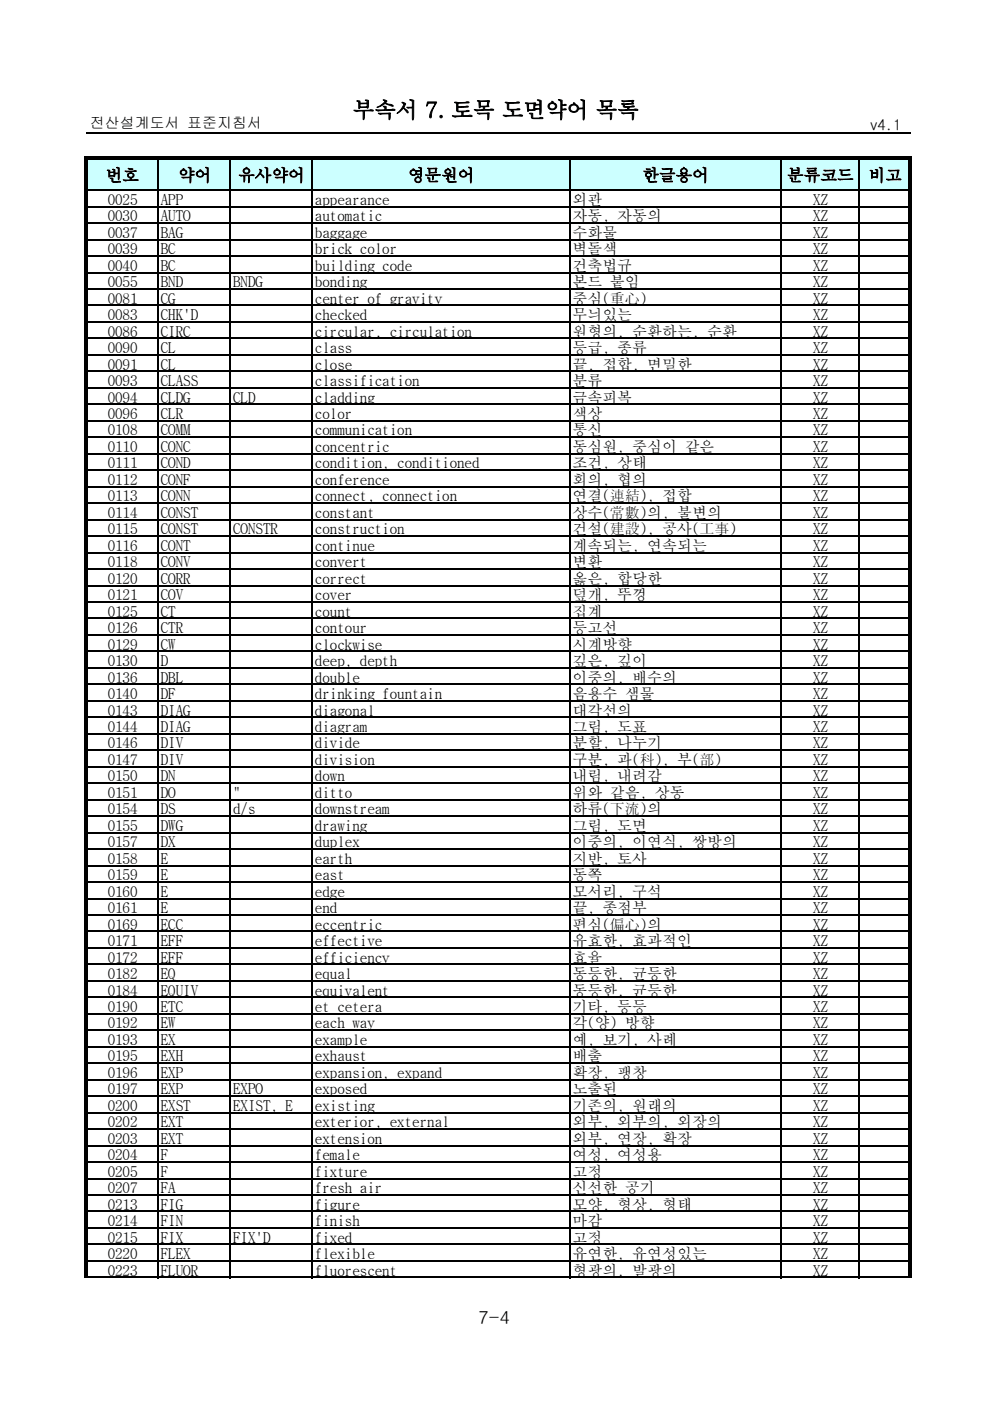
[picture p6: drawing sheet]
<svg xmlns="http://www.w3.org/2000/svg" width="210mm" height="297mm" viewBox="0 0 210 297" stroke-linecap="round" stroke-linejoin="round" font-family="sans-serif">
<defs><g id="words">
<text font-size="4.6" x="74.8" y="24.9">부속서 7. 토목 도면약어 목록</text>
<text font-size="3.9" x="101.4" y="280.8">7-4</text>
<g font-size="3.5">
<text x="22.4" y="38.4">번호</text>
<text x="37.8" y="38.4">약어</text>
<text x="50.5" y="38.4">유사약어</text>
<text x="86.5" y="38.4">영문원어</text>
<text x="136.2" y="38.4">한글용어</text>
<text x="166.9" y="38.4">분류코드</text>
<text x="184.2" y="38.4">비고</text>
</g>
<g font-size="3.2">
<text x="19" y="27.1">전산설계도서 표준지침서</text>
<text x="184.6" y="27.5">v4.1</text>
<text x="22.8" y="46.9">0030</text>
<text x="22.8" y="43.4">0025</text>
<text x="34.1" y="46.9">AUTO</text>
<text x="34.1" y="43.4">APP</text>
<text x="66.8" y="46.9">automatic</text>
<text x="66.8" y="43.4">appearance</text>
<text x="121.4" y="43.4">외관</text>
<text x="121.4" y="46.9">자동, 자동의</text>
<text x="172.5" y="43.4">XZ</text>
<text x="172.5" y="46.9">XZ</text>
<text x="22.8" y="53.9">0039</text>
<text x="22.8" y="50.4">0037</text>
<text x="34.1" y="53.9">BC</text>
<text x="34.1" y="50.4">BAG</text>
<text x="66.8" y="53.9">brick color</text>
<text x="66.8" y="50.4">baggage</text>
<text x="121.4" y="50.4">수화물</text>
<text x="121.4" y="53.9">벽돌색</text>
<text x="172.5" y="50.4">XZ</text>
<text x="172.5" y="53.9">XZ</text>
<text x="22.8" y="57.4">0040</text>
<text x="34.1" y="57.4">BC</text>
<text x="66.8" y="57.4">building code</text>
<text x="121.4" y="57.4">건축법규</text>
<text x="172.5" y="57.4">XZ</text>
<text x="22.8" y="60.9">0055</text>
<text x="22.8" y="64.4">0081</text>
<text x="34.1" y="60.9">BND</text>
<text x="34.1" y="64.4">CG</text>
<text x="49.4" y="60.9">BNDG</text>
<text x="66.8" y="60.9">bonding</text>
<text x="66.8" y="64.4">center of gravity</text>
<text x="121.4" y="60.9">본드 붙임</text>
<text x="121.4" y="64.4">중심(重心)</text>
<text x="172.5" y="60.9">XZ</text>
<text x="172.5" y="64.4">XZ</text>
<text x="22.8" y="71.4">0086</text>
<text x="22.8" y="67.9">0083</text>
<text x="34.1" y="71.4">CIRC</text>
<text x="34.1" y="67.9">CHK'D</text>
<text x="66.8" y="71.4">circular, circulation</text>
<text x="66.8" y="67.9">checked</text>
<text x="121.4" y="67.9">무늬있는</text>
<text x="121.4" y="71.4">원형의, 순환하는, 순환</text>
<text x="172.5" y="67.9">XZ</text>
<text x="172.5" y="71.4">XZ</text>
<text x="22.8" y="74.9">0090</text>
<text x="34.1" y="74.9">CL</text>
<text x="66.8" y="74.9">class</text>
<text x="121.4" y="74.9">등급, 종류</text>
<text x="172.5" y="74.9">XZ</text>
<text x="22.8" y="81.9">0093</text>
<text x="22.8" y="78.4">0091</text>
<text x="34.1" y="81.9">CLASS</text>
<text x="34.1" y="78.4">CL</text>
<text x="66.8" y="81.9">classification</text>
<text x="66.8" y="78.4">close</text>
<text x="121.4" y="81.9">분류</text>
<text x="121.4" y="78.4">끝, 접합, 면밀한</text>
<text x="172.5" y="78.4">XZ</text>
<text x="172.5" y="81.9">XZ</text>
<text x="22.8" y="85.3">0094</text>
<text x="22.8" y="88.8">0096</text>
<text x="34.1" y="85.3">CLDG</text>
<text x="34.1" y="88.8">CLR</text>
<text x="49.4" y="85.3">CLD</text>
<text x="66.8" y="85.3">cladding</text>
<text x="66.8" y="88.8">color</text>
<text x="121.4" y="85.3">금속피복</text>
<text x="121.4" y="88.8">색상</text>
<text x="172.5" y="85.3">XZ</text>
<text x="172.5" y="88.8">XZ</text>
<text x="22.8" y="92.3">0108</text>
<text x="22.8" y="95.8">0110</text>
<text x="34.1" y="92.3">COMM</text>
<text x="34.1" y="95.8">CONC</text>
<text x="66.8" y="92.3">communication</text>
<text x="66.8" y="95.8">concentric</text>
<text x="121.4" y="92.3">통신</text>
<text x="121.4" y="95.8">동심원, 중심이 같은</text>
<text x="172.5" y="95.8">XZ</text>
<text x="172.5" y="92.3">XZ</text>
<text x="22.8" y="99.3">0111</text>
<text x="34.1" y="99.3">COND</text>
<text x="66.8" y="99.3">condition, conditioned</text>
<text x="121.4" y="99.3">조건, 상태</text>
<text x="172.5" y="99.3">XZ</text>
<text x="22.8" y="102.8">0112</text>
<text x="22.8" y="106.3">0113</text>
<text x="34.1" y="102.8">CONF</text>
<text x="34.1" y="106.3">CONN</text>
<text x="66.8" y="102.8">conference</text>
<text x="66.8" y="106.3">connect, connection</text>
<text x="121.4" y="102.8">회의, 협의</text>
<text x="121.4" y="106.3">연결(連結), 접합</text>
<text x="172.5" y="102.8">XZ</text>
<text x="172.5" y="106.3">XZ</text>
<text x="22.8" y="109.8">0114</text>
<text x="22.8" y="113.3">0115</text>
<text x="34.1" y="109.8">CONST</text>
<text x="34.1" y="113.3">CONST</text>
<text x="49.4" y="113.3">CONSTR</text>
<text x="66.8" y="109.8">constant</text>
<text x="66.8" y="113.3">construction</text>
<text x="121.4" y="109.8">상수(常數)의, 불변의</text>
<text x="121.4" y="113.3">건설(建設), 공사(工事)</text>
<text x="172.5" y="109.8">XZ</text>
<text x="172.5" y="113.3">XZ</text>
<text x="22.8" y="116.8">0116</text>
<text x="34.1" y="116.8">CONT</text>
<text x="66.8" y="116.8">continue</text>
<text x="121.4" y="116.8">계속되는, 연속되는</text>
<text x="172.5" y="116.8">XZ</text>
<text x="22.8" y="120.3">0118</text>
<text x="22.8" y="123.8">0120</text>
<text x="34.1" y="120.3">CONV</text>
<text x="34.1" y="123.8">CORR</text>
<text x="66.8" y="120.3">convert</text>
<text x="66.8" y="123.8">correct</text>
<text x="121.4" y="120.3">변환</text>
<text x="121.4" y="123.8">옳은, 합당한</text>
<text x="172.5" y="123.8">XZ</text>
<text x="172.5" y="120.3">XZ</text>
<text x="22.8" y="127.3">0121</text>
<text x="22.8" y="130.7">0125</text>
<text x="34.1" y="127.3">COV</text>
<text x="34.1" y="130.7">CT</text>
<text x="66.8" y="130.7">count</text>
<text x="66.8" y="127.3">cover</text>
<text x="121.4" y="127.3">덮개, 뚜껑</text>
<text x="121.4" y="130.7">집계</text>
<text x="172.5" y="127.3">XZ</text>
<text x="172.5" y="130.7">XZ</text>
<text x="22.8" y="137.7">0129</text>
<text x="22.8" y="134.2">0126</text>
<text x="34.1" y="137.7">CW</text>
<text x="34.1" y="134.2">CTR</text>
<text x="66.8" y="137.7">clockwise</text>
<text x="66.8" y="134.2">contour</text>
<text x="121.4" y="134.2">등고선</text>
<text x="121.4" y="137.7">시계방향</text>
<text x="172.5" y="134.2">XZ</text>
<text x="172.5" y="137.7">XZ</text>
<text x="22.8" y="141.2">0130</text>
<text x="34.1" y="141.2">D</text>
<text x="66.8" y="141.2">deep, depth</text>
<text x="121.4" y="141.2">깊은, 깊이</text>
<text x="172.5" y="141.2">XZ</text>
<text x="22.8" y="144.7">0136</text>
<text x="22.8" y="148.2">0140</text>
<text x="34.1" y="144.7">DBL</text>
<text x="34.1" y="148.2">DF</text>
<text x="66.8" y="144.7">double</text>
<text x="66.8" y="148.2">drinking fountain</text>
<text x="121.4" y="144.7">이중의, 배수의</text>
<text x="121.4" y="148.2">음용수 샘물</text>
<text x="172.5" y="148.2">XZ</text>
<text x="172.5" y="144.7">XZ</text>
<text x="22.8" y="151.7">0143</text>
<text x="22.8" y="155.2">0144</text>
<text x="34.1" y="151.7">DIAG</text>
<text x="34.1" y="155.2">DIAG</text>
<text x="66.8" y="151.7">diagonal</text>
<text x="66.8" y="155.2">diagram</text>
<text x="121.4" y="151.7">대각선의</text>
<text x="121.4" y="155.2">그림, 도표</text>
<text x="172.5" y="155.2">XZ</text>
<text x="172.5" y="151.7">XZ</text>
<text x="22.8" y="158.7">0146</text>
<text x="34.1" y="158.7">DIV</text>
<text x="66.8" y="158.7">divide</text>
<text x="121.4" y="158.7">분할, 나누기</text>
<text x="172.5" y="158.7">XZ</text>
<text x="22.8" y="162.2">0147</text>
<text x="22.8" y="165.7">0150</text>
<text x="34.1" y="162.2">DIV</text>
<text x="34.1" y="165.7">DN</text>
<text x="66.8" y="162.2">division</text>
<text x="66.8" y="165.7">down</text>
<text x="121.4" y="162.2">구분, 과(科), 부(部)</text>
<text x="121.4" y="165.7">내림, 내려감</text>
<text x="172.5" y="162.2">XZ</text>
<text x="172.5" y="165.7">XZ</text>
<text x="22.8" y="169.2">0151</text>
<text x="22.8" y="172.7">0154</text>
<text x="34.1" y="169.2">DO</text>
<text x="34.1" y="172.7">DS</text>
<text x="49.4" y="169.2">&quot;</text>
<text x="49.4" y="172.7">d/s</text>
<text x="66.8" y="169.2">ditto</text>
<text x="66.8" y="172.7">downstream</text>
<text x="121.4" y="169.2">위와 같음, 상동</text>
<text x="121.4" y="172.7">하류(下流)의</text>
<text x="172.5" y="169.2">XZ</text>
<text x="172.5" y="172.7">XZ</text>
<text x="22.8" y="179.6">0157</text>
<text x="22.8" y="176.1">0155</text>
<text x="34.1" y="179.6">DX</text>
<text x="34.1" y="176.1">DWG</text>
<text x="66.8" y="179.6">duplex</text>
<text x="66.8" y="176.1">drawing</text>
<text x="121.4" y="176.1">그림, 도면</text>
<text x="121.4" y="179.6">이중의, 이연식, 쌍방의</text>
<text x="172.5" y="176.1">XZ</text>
<text x="172.5" y="179.6">XZ</text>
<text x="22.8" y="183.1">0158</text>
<text x="34.1" y="183.1">E</text>
<text x="66.8" y="183.1">earth</text>
<text x="121.4" y="183.1">지반, 토사</text>
<text x="172.5" y="183.1">XZ</text>
<text x="22.8" y="186.6">0159</text>
<text x="22.8" y="190.1">0160</text>
<text x="34.1" y="186.6">E</text>
<text x="34.1" y="190.1">E</text>
<text x="66.8" y="186.6">east</text>
<text x="66.8" y="190.1">edge</text>
<text x="121.4" y="186.6">동쪽</text>
<text x="121.4" y="190.1">모서리, 구석</text>
<text x="172.5" y="186.6">XZ</text>
<text x="172.5" y="190.1">XZ</text>
<text x="22.8" y="193.6">0161</text>
<text x="22.8" y="197.1">0169</text>
<text x="34.1" y="193.6">E</text>
<text x="34.1" y="197.1">ECC</text>
<text x="66.8" y="193.6">end</text>
<text x="66.8" y="197.1">eccentric</text>
<text x="121.4" y="193.6">끝, 종점부</text>
<text x="121.4" y="197.1">편심(偏心)의</text>
<text x="172.5" y="193.6">XZ</text>
<text x="172.5" y="197.1">XZ</text>
<text x="22.8" y="200.6">0171</text>
<text x="34.1" y="200.6">EFF</text>
<text x="66.8" y="200.6">effective</text>
<text x="121.4" y="200.6">유효한, 효과적인</text>
<text x="172.5" y="200.6">XZ</text>
<text x="22.8" y="204.1">0172</text>
<text x="22.8" y="207.6">0182</text>
<text x="34.1" y="204.1">EFF</text>
<text x="34.1" y="207.6">EQ</text>
<text x="66.8" y="207.6">equal</text>
<text x="66.8" y="204.1">efficiency</text>
<text x="121.4" y="204.1">효율</text>
<text x="121.4" y="207.6">동등한, 균등한</text>
<text x="172.5" y="207.6">XZ</text>
<text x="172.5" y="204.1">XZ</text>
<text x="22.8" y="211.1">0184</text>
<text x="22.8" y="214.6">0190</text>
<text x="34.1" y="211.1">EQUIV</text>
<text x="34.1" y="214.6">ETC</text>
<text x="66.8" y="211.1">equivalent</text>
<text x="66.8" y="214.6">et cetera</text>
<text x="121.4" y="211.1">동등한, 균등한</text>
<text x="121.4" y="214.6">기타, 등등</text>
<text x="172.5" y="211.1">XZ</text>
<text x="172.5" y="214.6">XZ</text>
<text x="22.8" y="218.1">0192</text>
<text x="22.8" y="221.6">0193</text>
<text x="34.1" y="218.1">EW</text>
<text x="34.1" y="221.6">EX</text>
<text x="66.8" y="218.1">each way</text>
<text x="66.8" y="221.6">example</text>
<text x="121.4" y="218.1">각(양) 방향</text>
<text x="121.4" y="221.6">예, 보기, 사례</text>
<text x="172.5" y="218.1">XZ</text>
<text x="172.5" y="221.6">XZ</text>
<text x="22.8" y="225">0195</text>
<text x="34.1" y="225">EXH</text>
<text x="66.8" y="225">exhaust</text>
<text x="121.4" y="225">배출</text>
<text x="172.5" y="225">XZ</text>
<text x="22.8" y="228.5">0196</text>
<text x="22.8" y="232">0197</text>
<text x="34.1" y="228.5">EXP</text>
<text x="34.1" y="232">EXP</text>
<text x="49.4" y="232">EXPO</text>
<text x="66.8" y="228.5">expansion, expand</text>
<text x="66.8" y="232">exposed</text>
<text x="121.4" y="228.5">확장, 팽창</text>
<text x="121.4" y="232">노출된</text>
<text x="172.5" y="232">XZ</text>
<text x="172.5" y="228.5">XZ</text>
<text x="22.8" y="235.5">0200</text>
<text x="22.8" y="239">0202</text>
<text x="34.1" y="235.5">EXST</text>
<text x="34.1" y="239">EXT</text>
<text x="49.4" y="235.5">EXIST, E</text>
<text x="66.8" y="239">exterior, external</text>
<text x="66.8" y="235.5">existing</text>
<text x="121.4" y="235.5">기존의, 원래의</text>
<text x="121.4" y="239">외부, 외부의, 외장의</text>
<text x="172.5" y="235.5">XZ</text>
<text x="172.5" y="239">XZ</text>
<text x="22.8" y="242.5">0203</text>
<text x="22.8" y="246">0204</text>
<text x="34.1" y="242.5">EXT</text>
<text x="34.1" y="246">F</text>
<text x="66.8" y="242.5">extension</text>
<text x="66.8" y="246">female</text>
<text x="121.4" y="242.5">외부, 연장, 확장</text>
<text x="121.4" y="246">여성, 여성용</text>
<text x="172.5" y="242.5">XZ</text>
<text x="172.5" y="246">XZ</text>
<text x="22.8" y="249.5">0205</text>
<text x="34.1" y="249.5">F</text>
<text x="66.8" y="249.5">fixture</text>
<text x="121.4" y="249.5">고정</text>
<text x="172.5" y="249.5">XZ</text>
<text x="22.8" y="253">0207</text>
<text x="22.8" y="256.5">0213</text>
<text x="34.1" y="253">FA</text>
<text x="34.1" y="256.5">FIG</text>
<text x="66.8" y="253">fresh air</text>
<text x="66.8" y="256.5">figure</text>
<text x="121.4" y="253">신선한 공기</text>
<text x="121.4" y="256.5">모양, 형상, 형태</text>
<text x="172.5" y="253">XZ</text>
<text x="172.5" y="256.5">XZ</text>
<text x="22.8" y="260">0214</text>
<text x="22.8" y="263.5">0215</text>
<text x="34.1" y="260">FIN</text>
<text x="34.1" y="263.5">FIX</text>
<text x="49.4" y="263.5">FIX'D</text>
<text x="66.8" y="260">finish</text>
<text x="66.8" y="263.5">fixed</text>
<text x="121.4" y="260">마감</text>
<text x="121.4" y="263.5">고정</text>
<text x="172.5" y="260">XZ</text>
<text x="172.5" y="263.5">XZ</text>
<text x="22.8" y="267">0220</text>
<text x="34.1" y="267">FLEX</text>
<text x="66.8" y="267">flexible</text>
<text x="121.4" y="267">유연한, 유연성있는</text>
<text x="172.5" y="267">XZ</text>
<text x="22.8" y="270.4">0223</text>
<text x="34.1" y="270.4">FLUOR</text>
<text x="66.8" y="270.4">fluorescent</text>
<text x="121.4" y="270.4">형광의, 발광의</text>
<text x="172.5" y="270.4">XZ</text>
</g>
</g></defs>
<path d="M18.2 33.4h174.9v6.9h-174.9z" fill="#cff"/>
<path d="M18.5 33.1h174.9v.7h-174.9zM17.8 33.1h.7v7.2h-.7zM192.7 33.8h.7v6.5h-.7zM17.8 40.2h.7v230.8h-.7zM192.7 40.2h.7v230.8h-.7z" fill="#000"/>
<g fill="none" stroke="#000" stroke-width=".34">
<path d="M18.2 28.2h174.9M33.5 33.8v6.5M48.9 33.8v6.5M66.2 33.8v6.5M120.8 33.8v6.5M165.6 33.8v6.5M182.2 33.8v6.5M18.5 40.3h174.2M18.5 43.8h174.2M18.5 47.3h174.2M18.5 50.8h174.2M18.5 54.3h174.2"/>
<path d="M18.5 57.8h174.2M33.5 40.5v230.5M48.9 40.5v230.5M66.2 40.5v230.5M120.8 40.5v230.5M165.6 40.5v230.5M182.2 40.5v230.5M18.5 61.3h174.2M18.5 64.8h174.2M18.5 68.3h174.2M18.5 71.8h174.2M18.5 75.2h174.2"/>
<path d="M18.5 78.7h174.2M18.5 82.2h174.2M18.5 85.7h174.2M18.5 89.2h174.2M18.5 92.7h174.2M18.5 96.2h174.2M18.5 99.7h174.2M18.5 103.2h174.2M18.5 106.7h174.2M18.5 110.2h174.2M18.5 113.7h174.2M18.5 117.2h174.2"/>
<path d="M18.5 120.7h174.2M18.5 124.1h174.2M18.5 127.6h174.2M18.5 131.1h174.2M18.5 134.6h174.2M18.5 138.1h174.2M18.5 141.6h174.2M18.5 145.1h174.2M18.5 148.6h174.2M18.5 152.1h174.2M18.5 155.6h174.2M18.5 159.1h174.2"/>
<path d="M18.5 162.6h174.2M18.5 166.1h174.2M18.5 169.5h174.2M18.5 173h174.2M18.5 176.5h174.2M18.5 180h174.2M18.5 183.5h174.2M18.5 187h174.2M18.5 190.5h174.2M18.5 194h174.2M18.5 197.5h174.2M18.5 201h174.2"/>
<path d="M18.5 204.5h174.2M18.5 208h174.2M18.5 211.5h174.2M18.5 214.9h174.2M18.5 218.4h174.2M18.5 221.9h174.2M18.5 225.4h174.2M18.5 228.9h174.2M18.5 232.4h174.2M18.5 235.9h174.2M18.5 239.4h174.2M18.5 242.9h174.2"/>
<path d="M18.5 246.4h174.2M18.5 249.9h174.2M18.5 253.4h174.2M18.5 256.9h174.2M18.5 260.3h174.2M18.5 263.8h174.2M18.5 267.3h174.2M18.5 270.8h174.2"/>
</g>
<use href="#words"/>
</svg>
